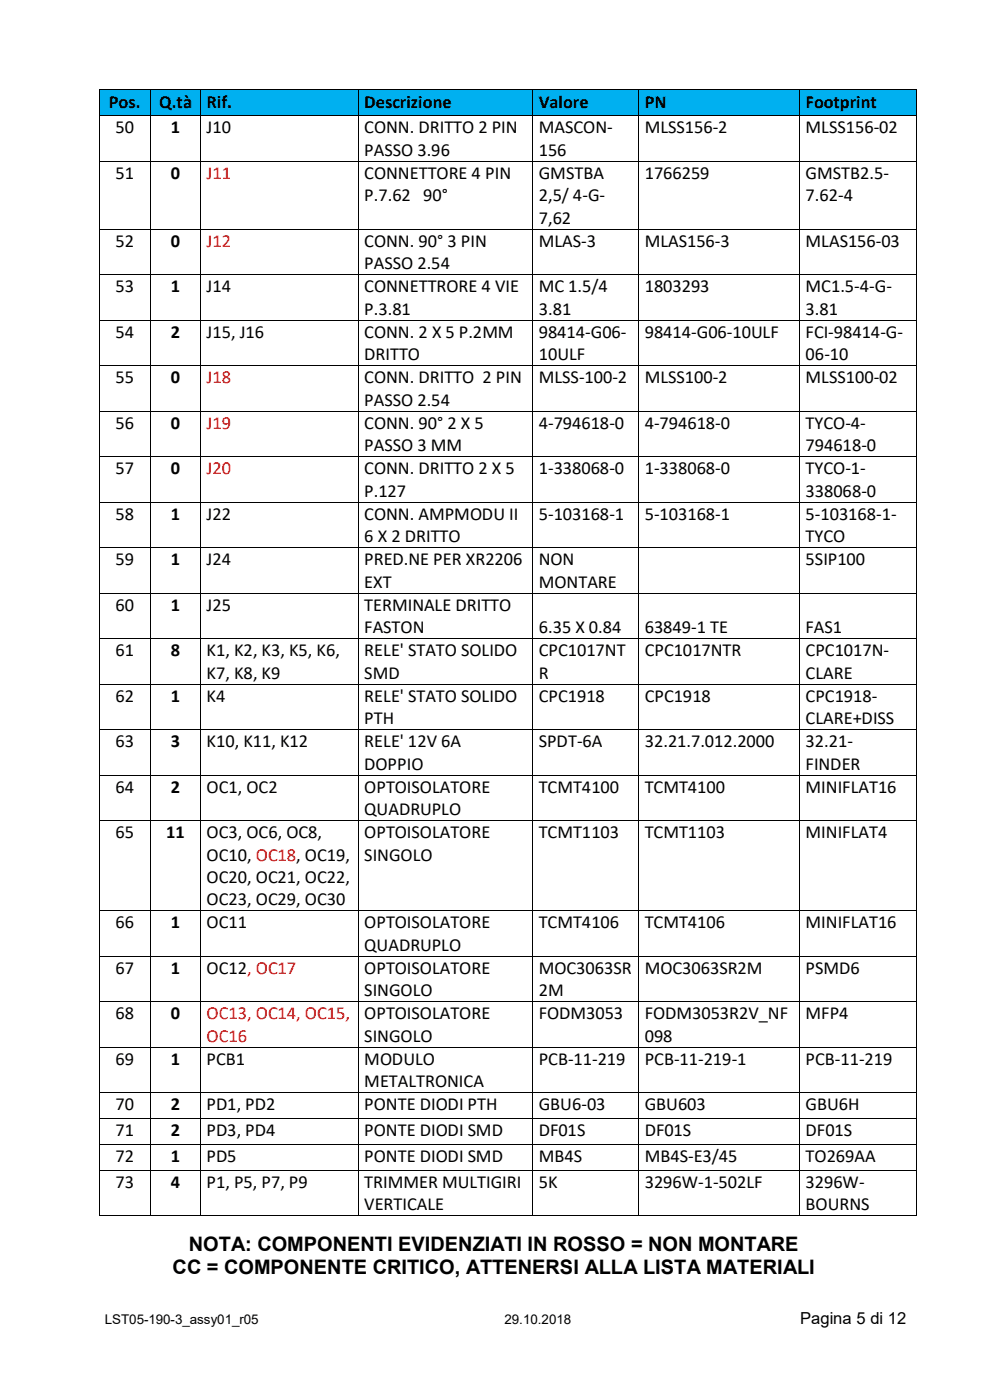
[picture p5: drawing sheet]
<svg xmlns="http://www.w3.org/2000/svg" width="210mm" height="297mm" viewBox="0 0 210 297" stroke-linecap="round" stroke-linejoin="round" font-family="sans-serif">
<defs><g id="words">
<g font-size="4.2">
<text x="40.1" y="265.4">NOTA: COMPONENTI EVIDENZIATI IN ROSSO = NON MONTARE</text>
<text x="36.6" y="270.2">CC = COMPONENTE CRITICO, ATTENERSI ALLA LISTA MATERIALI</text>
</g>
<g font-size="3.9">
<text x="23.1" y="22.8">Pos.</text>
<text x="33.7" y="22.8">Q.tà</text>
<text x="43.8" y="22.8">Rif.</text>
<text x="77.3" y="22.8">Descrizione</text>
<text x="114.3" y="22.8">Valore</text>
<text x="136.8" y="22.8">PN</text>
<text x="170.9" y="22.8">Footprint</text>
<text x="24.5" y="28.3">50</text>
<text x="36.2" y="28.3">1</text>
<text x="43.8" y="28.3">J10</text>
<text x="77.3" y="28.3">CONN. DRITTO 2 PIN</text>
<text x="114.3" y="28.3">MASCON-</text>
<text x="136.8" y="28.3">MLSS156-2</text>
<text x="170.9" y="28.3">MLSS156-02</text>
<text x="77.3" y="33">PASSO 3.96</text>
<text x="114.3" y="33">156</text>
<text x="24.5" y="37.9">51</text>
<text x="36.2" y="37.9">0</text>
<text x="77.3" y="37.9">CONNETTORE 4 PIN</text>
<text x="114.3" y="37.9">GMSTBA</text>
<text x="136.8" y="37.9">1766259</text>
<text x="170.9" y="37.9">GMSTB2.5-</text>
<text x="77.3" y="42.7">P.7.62 90°</text>
<text x="114.3" y="42.7">2,5/ 4-G-</text>
<text x="114.3" y="47.4">7,62</text>
<text x="170.9" y="42.7">7.62-4</text>
<text x="24.5" y="52.3">52</text>
<text x="36.2" y="52.3">0</text>
<text x="77.3" y="52.3">CONN. 90° 3 PIN</text>
<text x="114.3" y="52.3">MLAS-3</text>
<text x="136.8" y="52.3">MLAS156-3</text>
<text x="170.9" y="52.3">MLAS156-03</text>
<text x="77.3" y="57.1">PASSO 2.54</text>
<text x="24.5" y="62">53</text>
<text x="36.2" y="62">1</text>
<text x="43.8" y="62">J14</text>
<text x="77.3" y="62">CONNETTRORE 4 VIE</text>
<text x="114.3" y="62">MC 1.5/4</text>
<text x="136.8" y="62">1803293</text>
<text x="170.9" y="62">MC1.5-4-G-</text>
<text x="24.5" y="71.6">54</text>
<text x="36.2" y="71.6">2</text>
<text x="43.8" y="71.6">J15, J16</text>
<text x="77.3" y="66.7">P.3.81</text>
<text x="77.3" y="71.6">CONN. 2 X 5 P.2MM</text>
<text x="114.3" y="66.7">3.81</text>
<text x="114.3" y="71.6">98414-G06-</text>
<text x="136.8" y="71.6">98414-G06-10ULF</text>
<text x="170.9" y="66.7">3.81</text>
<text x="170.9" y="71.6">FCI-98414-G-</text>
<text x="77.3" y="76.4">DRITTO</text>
<text x="114.3" y="76.4">10ULF</text>
<text x="170.9" y="76.4">06-10</text>
<text x="24.5" y="81.3">55</text>
<text x="36.2" y="81.3">0</text>
<text x="77.3" y="81.3">CONN. DRITTO 2 PIN</text>
<text x="114.3" y="81.3">MLSS-100-2</text>
<text x="136.8" y="81.3">MLSS100-2</text>
<text x="170.9" y="81.3">MLSS100-02</text>
<text x="77.3" y="86">PASSO 2.54</text>
<text x="24.5" y="90.9">56</text>
<text x="36.2" y="90.9">0</text>
<text x="77.3" y="90.9">CONN. 90° 2 X 5</text>
<text x="77.3" y="95.7">PASSO 3 MM</text>
<text x="114.3" y="90.9">4-794618-0</text>
<text x="136.8" y="90.9">4-794618-0</text>
<text x="170.9" y="90.9">TYCO-4-</text>
<text x="170.9" y="95.7">794618-0</text>
<text x="24.5" y="100.6">57</text>
<text x="36.2" y="100.6">0</text>
<text x="77.3" y="100.6">CONN. DRITTO 2 X 5</text>
<text x="114.3" y="100.6">1-338068-0</text>
<text x="136.8" y="100.6">1-338068-0</text>
<text x="170.9" y="100.6">TYCO-1-</text>
<text x="77.3" y="105.3">P.127</text>
<text x="170.9" y="105.3">338068-0</text>
<text x="24.5" y="110.3">58</text>
<text x="36.2" y="110.3">1</text>
<text x="43.8" y="110.3">J22</text>
<text x="77.3" y="110.3">CONN. AMPMODU II</text>
<text x="114.3" y="110.3">5-103168-1</text>
<text x="136.8" y="110.3">5-103168-1</text>
<text x="170.9" y="110.3">5-103168-1-</text>
<text x="24.5" y="119.9">59</text>
<text x="36.2" y="119.9">1</text>
<text x="43.8" y="119.9">J24</text>
<text x="77.3" y="115">6 X 2 DRITTO</text>
<text x="77.3" y="119.9">PRED.NE PER XR2206</text>
<text x="114.3" y="119.9">NON</text>
<text x="170.9" y="115">TYCO</text>
<text x="170.9" y="119.9">5SIP100</text>
<text x="77.3" y="124.6">EXT</text>
<text x="114.3" y="124.6">MONTARE</text>
<text x="24.5" y="129.6">60</text>
<text x="36.2" y="129.6">1</text>
<text x="43.8" y="129.6">J25</text>
<text x="77.3" y="129.6">TERMINALE DRITTO</text>
<text x="77.3" y="134.3">FASTON</text>
<text x="114.3" y="134.3">6.35 X 0.84</text>
<text x="136.8" y="134.3">63849-1 TE</text>
<text x="170.9" y="134.3">FAS1</text>
<text x="24.5" y="139.2">61</text>
<text x="36.2" y="139.2">8</text>
<text x="43.8" y="139.2">K1, K2, K3, K5, K6,</text>
<text x="43.8" y="144">K7, K8, K9</text>
<text x="77.3" y="139.2">RELE' STATO SOLIDO</text>
<text x="77.3" y="144">SMD</text>
<text x="114.3" y="139.2">CPC1017NT</text>
<text x="114.3" y="144">R</text>
<text x="136.8" y="139.2">CPC1017NTR</text>
<text x="170.9" y="139.2">CPC1017N-</text>
<text x="170.9" y="144">CLARE</text>
<text x="24.5" y="148.9">62</text>
<text x="36.2" y="148.9">1</text>
<text x="43.8" y="148.9">K4</text>
<text x="77.3" y="148.9">RELE' STATO SOLIDO</text>
<text x="114.3" y="148.9">CPC1918</text>
<text x="136.8" y="148.9">CPC1918</text>
<text x="170.9" y="148.9">CPC1918-</text>
<text x="77.3" y="153.6">PTH</text>
<text x="170.9" y="153.6">CLARE+DISS</text>
<text x="24.5" y="158.5">63</text>
<text x="36.2" y="158.5">3</text>
<text x="43.8" y="158.5">K10, K11, K12</text>
<text x="77.3" y="158.5">RELE' 12V 6A</text>
<text x="114.3" y="158.5">SPDT-6A</text>
<text x="136.8" y="158.5">32.21.7.012.2000</text>
<text x="170.9" y="158.5">32.21-</text>
<text x="77.3" y="163.3">DOPPIO</text>
<text x="170.9" y="163.3">FINDER</text>
<text x="24.5" y="168.2">64</text>
<text x="36.2" y="168.2">2</text>
<text x="43.8" y="168.2">OC1, OC2</text>
<text x="77.3" y="168.2">OPTOISOLATORE</text>
<text x="77.3" y="172.9">QUADRUPLO</text>
<text x="114.3" y="168.2">TCMT4100</text>
<text x="136.8" y="168.2">TCMT4100</text>
<text x="170.9" y="168.2">MINIFLAT16</text>
<text x="24.5" y="177.8">65</text>
<text x="35.3" y="177.8">11</text>
<text x="43.8" y="177.8">OC3, OC6, OC8,</text>
<text x="77.3" y="177.8">OPTOISOLATORE</text>
<text x="114.3" y="177.8">TCMT1103</text>
<text x="136.8" y="177.8">TCMT1103</text>
<text x="170.9" y="177.8">MINIFLAT4</text>
<text x="43.8" y="182.6">OC10, OC18, OC19,</text>
<text x="77.3" y="182.6">SINGOLO</text>
<text x="43.8" y="187.3">OC20, OC21, OC22,</text>
<text x="24.5" y="197">66</text>
<text x="36.2" y="197">1</text>
<text x="43.8" y="192">OC23, OC29, OC30</text>
<text x="43.8" y="197">OC11</text>
<text x="77.3" y="197">OPTOISOLATORE</text>
<text x="114.3" y="197">TCMT4106</text>
<text x="136.8" y="197">TCMT4106</text>
<text x="170.9" y="197">MINIFLAT16</text>
<text x="77.3" y="201.7">QUADRUPLO</text>
<text x="24.5" y="206.6">67</text>
<text x="36.2" y="206.6">1</text>
<text x="43.8" y="206.6">OC12, OC17</text>
<text x="77.3" y="206.6">OPTOISOLATORE</text>
<text x="114.3" y="206.6">MOC3063SR</text>
<text x="136.8" y="206.6">MOC3063SR2M</text>
<text x="170.9" y="206.6">PSMD6</text>
<text x="77.3" y="211.3">SINGOLO</text>
<text x="114.3" y="211.3">2M</text>
<text x="24.5" y="216.3">68</text>
<text x="36.2" y="216.3">0</text>
<text x="77.3" y="216.3">OPTOISOLATORE</text>
<text x="77.3" y="221">SINGOLO</text>
<text x="114.3" y="216.3">FODM3053</text>
<text x="136.8" y="216.3">FODM3053R2V_NF</text>
<text x="136.8" y="221">098</text>
<text x="170.9" y="216.3">MFP4</text>
<text x="24.5" y="225.9">69</text>
<text x="36.2" y="225.9">1</text>
<text x="43.8" y="225.9">PCB1</text>
<text x="77.3" y="225.9">MODULO</text>
<text x="114.3" y="225.9">PCB-11-219</text>
<text x="136.8" y="225.9">PCB-11-219-1</text>
<text x="170.9" y="225.9">PCB-11-219</text>
<text x="77.3" y="230.6">METALTRONICA</text>
<text x="24.5" y="235.5">70</text>
<text x="36.2" y="235.5">2</text>
<text x="43.8" y="235.5">PD1, PD2</text>
<text x="77.3" y="235.5">PONTE DIODI PTH</text>
<text x="114.3" y="235.5">GBU6-03</text>
<text x="136.8" y="235.5">GBU603</text>
<text x="170.9" y="235.5">GBU6H</text>
<text x="24.5" y="241">71</text>
<text x="36.2" y="241">2</text>
<text x="43.8" y="241">PD3, PD4</text>
<text x="77.3" y="241">PONTE DIODI SMD</text>
<text x="114.3" y="241">DF01S</text>
<text x="136.8" y="241">DF01S</text>
<text x="170.9" y="241">DF01S</text>
<text x="24.5" y="246.5">72</text>
<text x="24.5" y="252">73</text>
<text x="36.2" y="246.5">1</text>
<text x="36.2" y="252">4</text>
<text x="43.8" y="246.5">PD5</text>
<text x="43.8" y="252">P1, P5, P7, P9</text>
<text x="77.3" y="246.5">PONTE DIODI SMD</text>
<text x="77.3" y="252">TRIMMER MULTIGIRI</text>
<text x="114.3" y="246.5">MB4S</text>
<text x="114.3" y="252">5K</text>
<text x="136.8" y="246.5">MB4S-E3/45</text>
<text x="136.8" y="252">3296W-1-502LF</text>
<text x="170.9" y="246.5">TO269AA</text>
<text x="170.9" y="252">3296W-</text>
<text x="77.3" y="256.7">VERTICALE</text>
<text x="170.9" y="256.7">BOURNS</text>
</g>
<g font-size="3.9" fill="#f00">
<text x="43.8" y="37.9">J11</text>
<text x="43.8" y="52.3">J12</text>
<text x="43.8" y="81.3">J18</text>
<text x="43.8" y="90.9">J19</text>
<text x="43.8" y="100.6">J20</text>
<text x="43.8" y="216.3">OC13, OC14, OC15,</text>
<text x="43.8" y="221">OC16</text>
</g>
<text font-size="3.5" x="169.7" y="281">Pagina 5 di 12</text>
<g font-size="2.8">
<text x="22.2" y="281">LST05-190-3_assy01_r05</text>
<text x="107" y="281">29.10.2018</text>
</g>
</g></defs>
<g fill="#00b0f0">
<path d="M21.1 19.2h10.7v5.3h-10.7z" fill-rule="evenodd"/>
<path d="M22.2 19.2h8.5v4.7h-8.5z" fill-rule="evenodd"/>
<path d="M31.9 19.2h10.6v5.3h-10.6z" fill-rule="evenodd"/>
<path d="M33.2 19.2h8.2v4.7h-8.2z" fill-rule="evenodd"/>
<path d="M42.6 19.2h33.4v5.3h-33.4z" fill-rule="evenodd"/>
<path d="M43.8 19.2h31v4.7h-31z" fill-rule="evenodd"/>
<path d="M76 19.2h37v5.3h-37z" fill-rule="evenodd"/>
<path d="M77.3 19.2h34.5v4.7h-34.5z" fill-rule="evenodd"/>
<path d="M113.1 19.2h22.3v5.3h-22.3z" fill-rule="evenodd"/>
<path d="M114.3 19.2h20v4.7h-20z" fill-rule="evenodd"/>
<path d="M135.5 19.2h34.1v5.3h-34.1z" fill-rule="evenodd"/>
<path d="M136.8 19.2h31.6v4.7h-31.6z" fill-rule="evenodd"/>
<path d="M169.7 19.2h24.7v5.3h-24.7z" fill-rule="evenodd"/>
<path d="M170.9 19.2h22.4v4.7h-22.4z" fill-rule="evenodd"/>
</g>
<g fill="#000">
<path d="M20.9 19h.2v.2h-.2z" fill-rule="evenodd"/>
<path d="M20.9 19h.2v.2h-.2z" fill-rule="evenodd"/>
<path d="M31.8 19h.2v.2h-.2z" fill-rule="evenodd"/>
<path d="M42.5 19h.2v.2h-.2z" fill-rule="evenodd"/>
<path d="M76 19h.1v.2h-.1z" fill-rule="evenodd"/>
<path d="M113 19h.1v.2h-.1z" fill-rule="evenodd"/>
<path d="M135.4 19h.2v.2h-.2z" fill-rule="evenodd"/>
<path d="M169.6 19h.1v.2h-.1z" fill-rule="evenodd"/>
<path d="M194.4 19h.2v.2h-.2z" fill-rule="evenodd"/>
<path d="M194.4 19h.2v.2h-.2z" fill-rule="evenodd"/>
<path d="M20.9 24.5h.2v.1h-.2z" fill-rule="evenodd"/>
<path d="M20.9 34.1h.2v.2h-.2z" fill-rule="evenodd"/>
<path d="M31.8 24.5h.2v.1h-.2z" fill-rule="evenodd"/>
<path d="M31.8 34.1h.2v.2h-.2z" fill-rule="evenodd"/>
<path d="M42.5 24.5h.2v.1h-.2z" fill-rule="evenodd"/>
<path d="M42.5 34.1h.2v.2h-.2z" fill-rule="evenodd"/>
<path d="M76 24.5h.1v.1h-.1z" fill-rule="evenodd"/>
<path d="M76 34.1h.1v.2h-.1z" fill-rule="evenodd"/>
<path d="M113 24.5h.1v.1h-.1z" fill-rule="evenodd"/>
<path d="M113 34.1h.1v.2h-.1z" fill-rule="evenodd"/>
<path d="M135.4 24.5h.2v.1h-.2z" fill-rule="evenodd"/>
<path d="M135.4 34.1h.2v.2h-.2z" fill-rule="evenodd"/>
<path d="M169.6 24.5h.1v.1h-.1z" fill-rule="evenodd"/>
<path d="M169.6 34.1h.1v.2h-.1z" fill-rule="evenodd"/>
<path d="M194.4 24.5h.2v.1h-.2z" fill-rule="evenodd"/>
<path d="M194.4 34.1h.2v.2h-.2z" fill-rule="evenodd"/>
<path d="M20.9 48.5h.2v.2h-.2z" fill-rule="evenodd"/>
<path d="M20.9 58.2h.2v.1h-.2z" fill-rule="evenodd"/>
<path d="M31.8 48.5h.2v.2h-.2z" fill-rule="evenodd"/>
<path d="M31.8 58.2h.2v.1h-.2z" fill-rule="evenodd"/>
<path d="M42.5 48.5h.2v.2h-.2z" fill-rule="evenodd"/>
<path d="M42.5 58.2h.2v.1h-.2z" fill-rule="evenodd"/>
<path d="M76 48.5h.1v.2h-.1z" fill-rule="evenodd"/>
<path d="M76 58.2h.1v.1h-.1z" fill-rule="evenodd"/>
<path d="M113 48.5h.1v.2h-.1z" fill-rule="evenodd"/>
<path d="M113 58.2h.1v.1h-.1z" fill-rule="evenodd"/>
<path d="M135.4 48.5h.2v.2h-.2z" fill-rule="evenodd"/>
<path d="M135.4 58.2h.2v.1h-.2z" fill-rule="evenodd"/>
<path d="M169.6 48.5h.1v.2h-.1z" fill-rule="evenodd"/>
<path d="M169.6 58.2h.1v.1h-.1z" fill-rule="evenodd"/>
<path d="M194.4 48.5h.2v.2h-.2z" fill-rule="evenodd"/>
<path d="M194.4 58.2h.2v.1h-.2z" fill-rule="evenodd"/>
<path d="M20.9 67.8h.2v.2h-.2z" fill-rule="evenodd"/>
<path d="M20.9 77.5h.2v.1h-.2z" fill-rule="evenodd"/>
<path d="M31.8 67.8h.2v.2h-.2z" fill-rule="evenodd"/>
<path d="M31.8 77.5h.2v.1h-.2z" fill-rule="evenodd"/>
<path d="M42.5 67.8h.2v.2h-.2z" fill-rule="evenodd"/>
<path d="M42.5 77.5h.2v.1h-.2z" fill-rule="evenodd"/>
<path d="M76 67.8h.1v.2h-.1z" fill-rule="evenodd"/>
<path d="M76 77.5h.1v.1h-.1z" fill-rule="evenodd"/>
<path d="M113 67.8h.1v.2h-.1z" fill-rule="evenodd"/>
<path d="M113 77.5h.1v.1h-.1z" fill-rule="evenodd"/>
<path d="M135.4 67.8h.2v.2h-.2z" fill-rule="evenodd"/>
<path d="M135.4 77.5h.2v.1h-.2z" fill-rule="evenodd"/>
<path d="M169.6 67.8h.1v.2h-.1z" fill-rule="evenodd"/>
<path d="M169.6 77.5h.1v.1h-.1z" fill-rule="evenodd"/>
<path d="M194.4 67.8h.2v.2h-.2z" fill-rule="evenodd"/>
<path d="M194.4 77.5h.2v.1h-.2z" fill-rule="evenodd"/>
<path d="M20.9 87.1h.2v.2h-.2z" fill-rule="evenodd"/>
<path d="M20.9 96.8h.2v.2h-.2z" fill-rule="evenodd"/>
<path d="M31.8 87.1h.2v.2h-.2z" fill-rule="evenodd"/>
<path d="M31.8 96.8h.2v.2h-.2z" fill-rule="evenodd"/>
<path d="M42.5 87.1h.2v.2h-.2z" fill-rule="evenodd"/>
<path d="M42.5 96.8h.2v.2h-.2z" fill-rule="evenodd"/>
<path d="M76 87.1h.1v.2h-.1z" fill-rule="evenodd"/>
<path d="M76 96.8h.1v.2h-.1z" fill-rule="evenodd"/>
<path d="M113 87.1h.1v.2h-.1z" fill-rule="evenodd"/>
<path d="M113 96.8h.1v.2h-.1z" fill-rule="evenodd"/>
<path d="M135.4 87.1h.2v.2h-.2z" fill-rule="evenodd"/>
<path d="M135.4 96.8h.2v.2h-.2z" fill-rule="evenodd"/>
<path d="M169.6 87.1h.1v.2h-.1z" fill-rule="evenodd"/>
<path d="M169.6 96.8h.1v.2h-.1z" fill-rule="evenodd"/>
<path d="M194.4 87.1h.2v.2h-.2z" fill-rule="evenodd"/>
<path d="M194.4 96.8h.2v.2h-.2z" fill-rule="evenodd"/>
<path d="M20.9 106.4h.2v.2h-.2z" fill-rule="evenodd"/>
<path d="M20.9 116.1h.2v.2h-.2z" fill-rule="evenodd"/>
<path d="M31.8 106.4h.2v.2h-.2z" fill-rule="evenodd"/>
<path d="M31.8 116.1h.2v.2h-.2z" fill-rule="evenodd"/>
<path d="M42.5 106.4h.2v.2h-.2z" fill-rule="evenodd"/>
<path d="M42.5 116.1h.2v.2h-.2z" fill-rule="evenodd"/>
<path d="M76 106.4h.1v.2h-.1z" fill-rule="evenodd"/>
<path d="M76 116.1h.1v.2h-.1z" fill-rule="evenodd"/>
<path d="M113 106.4h.1v.2h-.1z" fill-rule="evenodd"/>
<path d="M113 116.1h.1v.2h-.1z" fill-rule="evenodd"/>
<path d="M135.4 106.4h.2v.2h-.2z" fill-rule="evenodd"/>
<path d="M135.4 116.1h.2v.2h-.2z" fill-rule="evenodd"/>
<path d="M169.6 106.4h.1v.2h-.1z" fill-rule="evenodd"/>
<path d="M169.6 116.1h.1v.2h-.1z" fill-rule="evenodd"/>
<path d="M194.4 106.4h.2v.2h-.2z" fill-rule="evenodd"/>
<path d="M194.4 116.1h.2v.2h-.2z" fill-rule="evenodd"/>
<path d="M20.9 125.7h.2v.2h-.2z" fill-rule="evenodd"/>
<path d="M20.9 135.4h.2v.2h-.2z" fill-rule="evenodd"/>
<path d="M31.8 125.7h.2v.2h-.2z" fill-rule="evenodd"/>
<path d="M31.8 135.4h.2v.2h-.2z" fill-rule="evenodd"/>
<path d="M42.5 125.7h.2v.2h-.2z" fill-rule="evenodd"/>
<path d="M42.5 135.4h.2v.2h-.2z" fill-rule="evenodd"/>
<path d="M76 125.7h.1v.2h-.1z" fill-rule="evenodd"/>
<path d="M76 135.4h.1v.2h-.1z" fill-rule="evenodd"/>
<path d="M113 125.7h.1v.2h-.1z" fill-rule="evenodd"/>
<path d="M113 135.4h.1v.2h-.1z" fill-rule="evenodd"/>
<path d="M135.4 125.7h.2v.2h-.2z" fill-rule="evenodd"/>
<path d="M135.4 135.4h.2v.2h-.2z" fill-rule="evenodd"/>
<path d="M169.6 125.7h.1v.2h-.1z" fill-rule="evenodd"/>
<path d="M169.6 135.4h.1v.2h-.1z" fill-rule="evenodd"/>
<path d="M194.4 125.7h.2v.2h-.2z" fill-rule="evenodd"/>
<path d="M194.4 135.4h.2v.2h-.2z" fill-rule="evenodd"/>
<path d="M20.9 145.1h.2v.1h-.2z" fill-rule="evenodd"/>
<path d="M20.9 154.7h.2v.2h-.2z" fill-rule="evenodd"/>
<path d="M31.8 145.1h.2v.1h-.2z" fill-rule="evenodd"/>
<path d="M31.8 154.7h.2v.2h-.2z" fill-rule="evenodd"/>
<path d="M42.5 145.1h.2v.1h-.2z" fill-rule="evenodd"/>
<path d="M42.5 154.7h.2v.2h-.2z" fill-rule="evenodd"/>
<path d="M76 145.1h.1v.1h-.1z" fill-rule="evenodd"/>
<path d="M76 154.7h.1v.2h-.1z" fill-rule="evenodd"/>
<path d="M113 145.1h.1v.1h-.1z" fill-rule="evenodd"/>
<path d="M113 154.7h.1v.2h-.1z" fill-rule="evenodd"/>
<path d="M135.4 145.1h.2v.1h-.2z" fill-rule="evenodd"/>
<path d="M135.4 154.7h.2v.2h-.2z" fill-rule="evenodd"/>
<path d="M169.6 145.1h.1v.1h-.1z" fill-rule="evenodd"/>
<path d="M169.6 154.7h.1v.2h-.1z" fill-rule="evenodd"/>
<path d="M194.4 145.1h.2v.1h-.2z" fill-rule="evenodd"/>
<path d="M194.4 154.7h.2v.2h-.2z" fill-rule="evenodd"/>
<path d="M20.9 164.4h.2v.1h-.2z" fill-rule="evenodd"/>
<path d="M20.9 174h.2v.2h-.2z" fill-rule="evenodd"/>
<path d="M31.8 164.4h.2v.1h-.2z" fill-rule="evenodd"/>
<path d="M31.8 174h.2v.2h-.2z" fill-rule="evenodd"/>
<path d="M42.5 164.4h.2v.1h-.2z" fill-rule="evenodd"/>
<path d="M42.5 174h.2v.2h-.2z" fill-rule="evenodd"/>
<path d="M76 164.4h.1v.1h-.1z" fill-rule="evenodd"/>
<path d="M76 174h.1v.2h-.1z" fill-rule="evenodd"/>
<path d="M113 164.4h.1v.1h-.1z" fill-rule="evenodd"/>
<path d="M113 174h.1v.2h-.1z" fill-rule="evenodd"/>
<path d="M135.4 164.4h.2v.1h-.2z" fill-rule="evenodd"/>
<path d="M135.4 174h.2v.2h-.2z" fill-rule="evenodd"/>
<path d="M169.6 164.4h.1v.1h-.1z" fill-rule="evenodd"/>
<path d="M169.6 174h.1v.2h-.1z" fill-rule="evenodd"/>
<path d="M194.4 164.4h.2v.1h-.2z" fill-rule="evenodd"/>
<path d="M194.4 174h.2v.2h-.2z" fill-rule="evenodd"/>
<path d="M20.9 193.1h.2v.2h-.2z" fill-rule="evenodd"/>
<path d="M31.8 193.1h.2v.2h-.2z" fill-rule="evenodd"/>
<path d="M42.5 193.1h.2v.2h-.2z" fill-rule="evenodd"/>
<path d="M76 193.1h.1v.2h-.1z" fill-rule="evenodd"/>
<path d="M113 193.1h.1v.2h-.1z" fill-rule="evenodd"/>
<path d="M135.4 193.1h.2v.2h-.2z" fill-rule="evenodd"/>
<path d="M169.6 193.1h.1v.2h-.1z" fill-rule="evenodd"/>
<path d="M194.4 193.1h.2v.2h-.2z" fill-rule="evenodd"/>
<path d="M20.9 202.8h.2v.1h-.2z" fill-rule="evenodd"/>
<path d="M20.9 212.4h.2v.2h-.2z" fill-rule="evenodd"/>
<path d="M31.8 202.8h.2v.1h-.2z" fill-rule="evenodd"/>
<path d="M31.8 212.4h.2v.2h-.2z" fill-rule="evenodd"/>
<path d="M42.5 202.8h.2v.1h-.2z" fill-rule="evenodd"/>
<path d="M42.5 212.4h.2v.2h-.2z" fill-rule="evenodd"/>
<path d="M76 202.8h.1v.1h-.1z" fill-rule="evenodd"/>
<path d="M76 212.4h.1v.2h-.1z" fill-rule="evenodd"/>
<path d="M113 202.8h.1v.1h-.1z" fill-rule="evenodd"/>
<path d="M113 212.4h.1v.2h-.1z" fill-rule="evenodd"/>
<path d="M135.4 202.8h.2v.1h-.2z" fill-rule="evenodd"/>
<path d="M135.4 212.4h.2v.2h-.2z" fill-rule="evenodd"/>
<path d="M169.6 202.8h.1v.1h-.1z" fill-rule="evenodd"/>
<path d="M169.6 212.4h.1v.2h-.1z" fill-rule="evenodd"/>
<path d="M194.4 202.8h.2v.1h-.2z" fill-rule="evenodd"/>
<path d="M194.4 212.4h.2v.2h-.2z" fill-rule="evenodd"/>
<path d="M20.9 222.1h.2v.1h-.2z" fill-rule="evenodd"/>
<path d="M20.9 231.7h.2v.2h-.2z" fill-rule="evenodd"/>
<path d="M20.9 237.2h.2v.2h-.2z" fill-rule="evenodd"/>
<path d="M31.8 222.1h.2v.1h-.2z" fill-rule="evenodd"/>
<path d="M31.8 231.7h.2v.2h-.2z" fill-rule="evenodd"/>
<path d="M31.8 237.2h.2v.2h-.2z" fill-rule="evenodd"/>
<path d="M42.5 222.1h.2v.1h-.2z" fill-rule="evenodd"/>
<path d="M42.5 231.7h.2v.2h-.2z" fill-rule="evenodd"/>
<path d="M42.5 237.2h.2v.2h-.2z" fill-rule="evenodd"/>
<path d="M76 222.1h.1v.1h-.1z" fill-rule="evenodd"/>
<path d="M76 231.7h.1v.2h-.1z" fill-rule="evenodd"/>
<path d="M76 237.2h.1v.2h-.1z" fill-rule="evenodd"/>
<path d="M113 222.1h.1v.1h-.1z" fill-rule="evenodd"/>
<path d="M113 231.7h.1v.2h-.1z" fill-rule="evenodd"/>
<path d="M113 237.2h.1v.2h-.1z" fill-rule="evenodd"/>
<path d="M135.4 222.1h.2v.1h-.2z" fill-rule="evenodd"/>
<path d="M135.4 231.7h.2v.2h-.2z" fill-rule="evenodd"/>
<path d="M135.4 237.2h.2v.2h-.2z" fill-rule="evenodd"/>
<path d="M169.6 222.1h.1v.1h-.1z" fill-rule="evenodd"/>
<path d="M169.6 231.7h.1v.2h-.1z" fill-rule="evenodd"/>
<path d="M169.6 237.2h.1v.2h-.1z" fill-rule="evenodd"/>
<path d="M194.4 222.1h.2v.1h-.2z" fill-rule="evenodd"/>
<path d="M194.4 231.7h.2v.2h-.2z" fill-rule="evenodd"/>
<path d="M194.4 237.2h.2v.2h-.2z" fill-rule="evenodd"/>
<path d="M20.9 242.7h.2v.2h-.2z" fill-rule="evenodd"/>
<path d="M20.9 248.2h.2v.1h-.2z" fill-rule="evenodd"/>
<path d="M20.9 257.8h.2v.2h-.2z" fill-rule="evenodd"/>
<path d="M20.9 257.8h.2v.2h-.2z" fill-rule="evenodd"/>
<path d="M31.8 242.7h.2v.2h-.2z" fill-rule="evenodd"/>
<path d="M31.8 248.2h.2v.1h-.2z" fill-rule="evenodd"/>
<path d="M31.8 257.8h.2v.2h-.2z" fill-rule="evenodd"/>
<path d="M42.5 242.7h.2v.2h-.2z" fill-rule="evenodd"/>
<path d="M42.5 248.2h.2v.1h-.2z" fill-rule="evenodd"/>
<path d="M42.5 257.8h.2v.2h-.2z" fill-rule="evenodd"/>
<path d="M76 242.7h.1v.2h-.1z" fill-rule="evenodd"/>
<path d="M76 248.2h.1v.1h-.1z" fill-rule="evenodd"/>
<path d="M76 257.8h.1v.2h-.1z" fill-rule="evenodd"/>
<path d="M113 242.7h.1v.2h-.1z" fill-rule="evenodd"/>
<path d="M113 248.2h.1v.1h-.1z" fill-rule="evenodd"/>
<path d="M113 257.8h.1v.2h-.1z" fill-rule="evenodd"/>
<path d="M135.4 242.7h.2v.2h-.2z" fill-rule="evenodd"/>
<path d="M135.4 248.2h.2v.1h-.2z" fill-rule="evenodd"/>
<path d="M135.4 257.8h.2v.2h-.2z" fill-rule="evenodd"/>
<path d="M169.6 242.7h.1v.2h-.1z" fill-rule="evenodd"/>
<path d="M169.6 248.2h.1v.1h-.1z" fill-rule="evenodd"/>
<path d="M169.6 257.8h.1v.2h-.1z" fill-rule="evenodd"/>
<path d="M194.4 242.7h.2v.2h-.2z" fill-rule="evenodd"/>
<path d="M194.4 248.2h.2v.1h-.2z" fill-rule="evenodd"/>
<path d="M194.4 257.8h.2v.2h-.2z" fill-rule="evenodd"/>
<path d="M194.4 257.8h.2v.2h-.2z" fill-rule="evenodd"/>
</g>
<g fill="none" stroke="#000" stroke-width=".21">
<path d="M21 19.2v5.3M21.1 19.1h10.7M31.9 19.2v5.3M32 19.1h10.5M42.6 19.2v5.3M42.7 19.1h33.3M76 19.2v5.3M76.1 19.1h36.9M113.1 19.2v5.3M113.1 19.1h22.3M135.5 19.2v5.3M135.6 19.1h34"/>
<path d="M169.7 19.2v5.3M169.7 19.1h24.7M194.5 19.2v5.3M21 24.6v9.5M21 34.3v14.2M21.1 24.6h10.7M21.1 34.2h10.7M31.9 24.6v9.5M31.9 34.3v14.2M32 24.6h10.5M32 34.2h10.5M42.6 24.6v9.5"/>
<path d="M42.6 34.3v14.2M42.7 24.6h33.3M42.7 34.2h33.3M76 24.6v9.5M76 34.3v14.2M76.1 24.6h36.9M76.1 34.2h36.9M113.1 24.6v9.5M113.1 34.3v14.2M113.1 24.6h22.3M113.1 34.2h22.3M135.5 24.6v9.5"/>
<path d="M135.5 34.3v14.2M135.6 24.6h34M135.6 34.2h34M169.7 24.6v9.5M169.7 34.3v14.2M169.7 24.6h24.7M169.7 34.2h24.7M194.5 24.6v9.5M194.5 34.3v14.2M21 48.7v9.5M21 58.3v9.5M21.1 48.6h10.7"/>
<path d="M21.1 58.3h10.7M31.9 48.7v9.5M31.9 58.3v9.5M32 48.6h10.5M32 58.3h10.5M42.6 48.7v9.5M42.6 58.3v9.5M42.7 48.6h33.3M42.7 58.3h33.3M76 48.7v9.5M76 58.3v9.5M76.1 48.6h36.9"/>
<path d="M76.1 58.3h36.9M113.1 48.7v9.5M113.1 58.3v9.5M113.1 48.6h22.3M113.1 58.3h22.3M135.5 48.7v9.5M135.5 58.3v9.5M135.6 48.6h34M135.6 58.3h34M169.7 48.7v9.5M169.7 58.3v9.5M169.7 48.6h24.7"/>
<path d="M169.7 58.3h24.7M194.5 48.7v9.5M194.5 58.3v9.5M21 68v9.5M21 77.6v9.5M21.1 67.9h10.7M21.1 77.6h10.7M31.9 68v9.5M31.9 77.6v9.5M32 67.9h10.5M32 77.6h10.5M42.6 68v9.5"/>
<path d="M42.6 77.6v9.5M42.7 67.9h33.3M42.7 77.6h33.3M76 68v9.5M76 77.6v9.5M76.1 67.9h36.9M76.1 77.6h36.9M113.1 68v9.5M113.1 77.6v9.5M113.1 67.9h22.3M113.1 77.6h22.3M135.5 68v9.5"/>
<path d="M135.5 77.6v9.5M135.6 67.9h34M135.6 77.6h34M169.7 68v9.5M169.7 77.6v9.5M169.7 67.9h24.7M169.7 77.6h24.7M194.5 68v9.5M194.5 77.6v9.5M21 87.3v9.5M21 97v9.4M21.1 87.2h10.7"/>
<path d="M21.1 96.9h10.7M31.9 87.3v9.5M31.9 97v9.4M32 87.2h10.5M32 96.9h10.5M42.6 87.3v9.5M42.6 97v9.4M42.7 87.2h33.3M42.7 96.9h33.3M76 87.3v9.5M76 97v9.4M76.1 87.2h36.9"/>
<path d="M76.1 96.9h36.9M113.1 87.3v9.5M113.1 97v9.4M113.1 87.2h22.3M113.1 96.9h22.3M135.5 87.3v9.5M135.5 97v9.4M135.6 87.2h34M135.6 96.9h34M169.7 87.3v9.5M169.7 97v9.4M169.7 87.2h24.7"/>
<path d="M169.7 96.9h24.7M194.5 87.3v9.5M194.5 97v9.4M21 106.6v9.5M21 116.3v9.4M21.1 106.5h10.7M21.1 116.2h10.7M31.9 106.6v9.5M31.9 116.3v9.4M32 106.5h10.5M32 116.2h10.5M42.6 106.6v9.5"/>
<path d="M42.6 116.3v9.4M42.7 106.5h33.3M42.7 116.2h33.3M76 106.6v9.5M76 116.3v9.4M76.1 106.5h36.9M76.1 116.2h36.9M113.1 106.6v9.5M113.1 116.3v9.4M113.1 106.5h22.3M113.1 116.2h22.3M135.5 106.6v9.5"/>
<path d="M135.5 116.3v9.4M135.6 106.5h34M135.6 116.2h34M169.7 106.6v9.5M169.7 116.3v9.4M169.7 106.5h24.7M169.7 116.2h24.7M194.5 106.6v9.5M194.5 116.3v9.4M21 125.9v9.5M21 135.6v9.5M21.1 125.8h10.7"/>
<path d="M21.1 135.5h10.7M31.9 125.9v9.5M31.9 135.6v9.5M32 125.8h10.5M32 135.5h10.5M42.6 125.9v9.5M42.6 135.6v9.5M42.7 125.8h33.3M42.7 135.5h33.3M76 125.9v9.5M76 135.6v9.5M76.1 125.8h36.9"/>
<path d="M76.1 135.5h36.9M113.1 125.9v9.5M113.1 135.6v9.5M113.1 125.8h22.3M113.1 135.5h22.3M135.5 125.9v9.5M135.5 135.6v9.5M135.6 125.8h34M135.6 135.5h34M169.7 125.9v9.5M169.7 135.6v9.5M169.7 125.8h24.7"/>
<path d="M169.7 135.5h24.7M194.5 125.9v9.5M194.5 135.6v9.5M21 145.2v9.5M21 154.9v9.5M21.1 145.1h10.7M21.1 154.8h10.7M31.9 145.2v9.5M31.9 154.9v9.5M32 145.1h10.5M32 154.8h10.5M42.6 145.2v9.5"/>
<path d="M42.6 154.9v9.5M42.7 145.1h33.3M42.7 154.8h33.3M76 145.2v9.5M76 154.9v9.5M76.1 145.1h36.9M76.1 154.8h36.9M113.1 145.2v9.5M113.1 154.9v9.5M113.1 145.1h22.3M113.1 154.8h22.3M135.5 145.2v9.5"/>
<path d="M135.5 154.9v9.5M135.6 145.1h34M135.6 154.8h34M169.7 145.2v9.5M169.7 154.9v9.5M169.7 145.1h24.7M169.7 154.8h24.7M194.5 145.2v9.5M194.5 154.9v9.5M21 164.5v9.5M21 174.2v18.9M21.1 164.4h10.7"/>
<path d="M21.1 174.1h10.7M31.9 164.5v9.5M31.9 174.2v18.9M32 164.4h10.5M32 174.1h10.5M42.6 164.5v9.5M42.6 174.2v18.9M42.7 164.4h33.3M42.7 174.1h33.3M76 164.5v9.5M76 174.2v18.9M76.1 164.4h36.9"/>
<path d="M76.1 174.1h36.9M113.1 164.5v9.5M113.1 174.2v18.9M113.1 164.4h22.3M113.1 174.1h22.3M135.5 164.5v9.5M135.5 174.2v18.9M135.6 164.4h34M135.6 174.1h34M169.7 164.5v9.5M169.7 174.2v18.9M169.7 164.4h24.7"/>
<path d="M169.7 174.1h24.7M194.5 164.5v9.5M194.5 174.2v18.9M21 193.3v9.5M21.1 193.2h10.7M31.9 193.3v9.5M32 193.2h10.5M42.6 193.3v9.5M42.7 193.2h33.3M76 193.3v9.5M76.1 193.2h36.9M113.1 193.3v9.5"/>
<path d="M113.1 193.2h22.3M135.5 193.3v9.5M135.6 193.2h34M169.7 193.3v9.5M169.7 193.2h24.7M194.5 193.3v9.5M21 202.9v9.5M21 212.6v9.5M21.1 202.8h10.7M21.1 212.5h10.7M31.9 202.9v9.5M31.9 212.6v9.5"/>
<path d="M32 202.8h10.5M32 212.5h10.5M42.6 202.9v9.5M42.6 212.6v9.5M42.7 202.8h33.3M42.7 212.5h33.3M76 202.9v9.5M76 212.6v9.5M76.1 202.8h36.9M76.1 212.5h36.9M113.1 202.9v9.5M113.1 212.6v9.5"/>
<path d="M113.1 202.8h22.3M113.1 212.5h22.3M135.5 202.9v9.5M135.5 212.6v9.5M135.6 202.8h34M135.6 212.5h34M169.7 202.9v9.5M169.7 212.6v9.5M169.7 202.8h24.7M169.7 212.5h24.7M194.5 202.9v9.5M194.5 212.6v9.5"/>
<path d="M21 222.2v9.5M21 231.9v5.3M21 237.4v5.3M21.1 222.1h10.7M21.1 231.8h10.7M21.1 237.3h10.7M31.9 222.2v9.5M31.9 231.9v5.3M31.9 237.4v5.3M32 222.1h10.5M32 231.8h10.5M32 237.3h10.5"/>
<path d="M42.6 222.2v9.5M42.6 231.9v5.3M42.6 237.4v5.3M42.7 222.1h33.3M42.7 231.8h33.3M42.7 237.3h33.3M76 222.2v9.5M76 231.9v5.3M76 237.4v5.3M76.1 222.1h36.9M76.1 231.8h36.9M76.1 237.3h36.9"/>
<path d="M113.1 222.2v9.5M113.1 231.9v5.3M113.1 237.4v5.3M113.1 222.1h22.3M113.1 231.8h22.3M113.1 237.3h22.3M135.5 222.2v9.5M135.5 231.9v5.3M135.5 237.4v5.3M135.6 222.1h34M135.6 231.8h34M135.6 237.3h34"/>
<path d="M169.7 222.2v9.5M169.7 231.9v5.3M169.7 237.4v5.3M169.7 222.1h24.7M169.7 231.8h24.7M169.7 237.3h24.7M194.5 222.2v9.5M194.5 231.9v5.3M194.5 237.4v5.3M21 242.9v5.3M21 248.3v9.5M21.1 242.8h10.7"/>
<path d="M21.1 248.2h10.7M21.1 257.9h10.7M31.9 242.9v5.3M31.9 248.3v9.5M32 242.8h10.5M32 248.2h10.5M32 257.9h10.5M42.6 242.9v5.3M42.6 248.3v9.5M42.7 242.8h33.3M42.7 248.2h33.3M42.7 257.9h33.3"/>
<path d="M76 242.9v5.3M76 248.3v9.5M76.1 242.8h36.9M76.1 248.2h36.9M76.1 257.9h36.9M113.1 242.9v5.3M113.1 248.3v9.5M113.1 242.8h22.3M113.1 248.2h22.3M113.1 257.9h22.3M135.5 242.9v5.3M135.5 248.3v9.5"/>
<path d="M135.6 242.8h34M135.6 248.2h34M135.6 257.9h34M169.7 242.9v5.3M169.7 248.3v9.5M169.7 242.8h24.7M169.7 248.2h24.7M169.7 257.9h24.7M194.5 242.9v5.3M194.5 248.3v9.5"/>
</g>
<use href="#words"/>
</svg>
